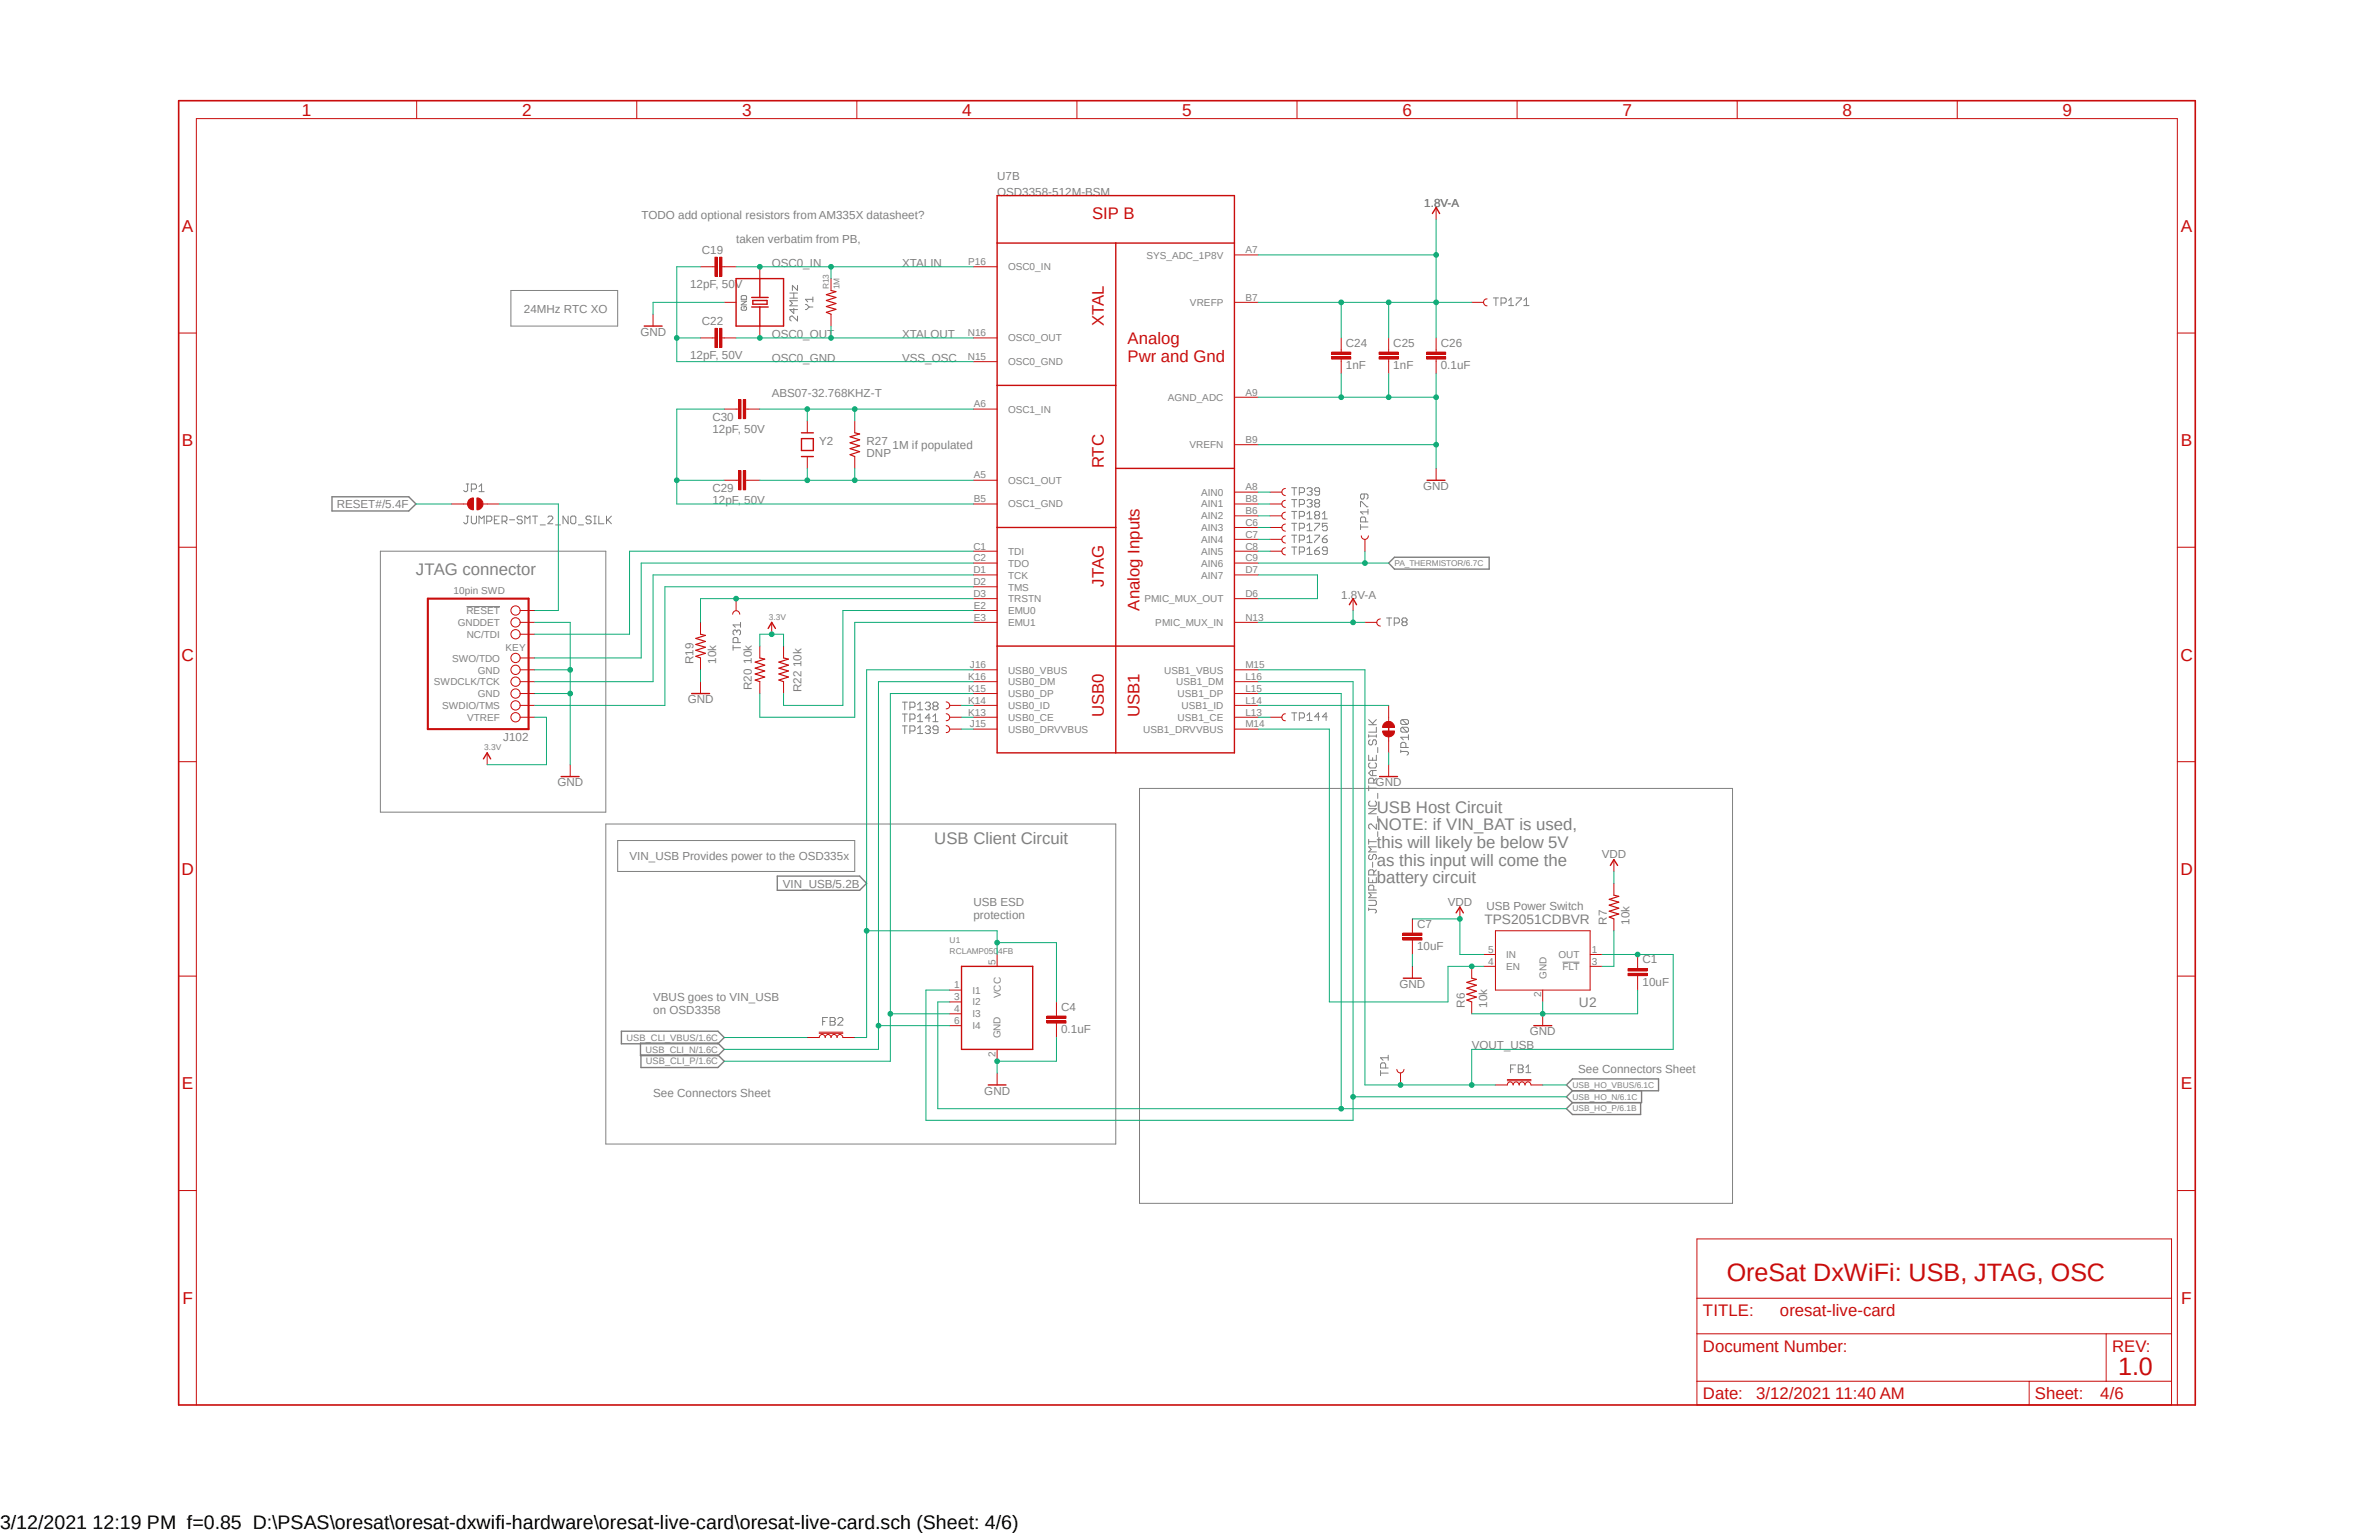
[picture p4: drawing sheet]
<svg xmlns="http://www.w3.org/2000/svg" width="432mm" height="279mm" viewBox="0 0 432 279" stroke-linecap="round" stroke-linejoin="round" font-family="sans-serif">
<defs><g id="words">
<g font-size="4.6" fill="#c90d0c">
<text x="314.2" y="233.1">OreSat DxWiFi: USB, JTAG, OSC</text>
<text x="385.4" y="250.4">1.0</text>
</g>
<text font-size="3.6" x="0" y="278.4">3/12/2021 12:19 PM f=0.85 D:\PSAS\oresat\oresat-dxwifi-hardware\oresat-live-card\oresat-live-card.sch (Sheet: 4/6)</text>
<g font-size="3.1" fill="#c90d0c">
<text x="54.9" y="21">1</text>
<text x="95" y="21">2</text>
<text x="135" y="21">3</text>
<text x="175.1" y="21">4</text>
<text x="215.1" y="21">5</text>
<text x="255.2" y="21">6</text>
<text x="295.2" y="21">7</text>
<text x="335.3" y="21">8</text>
<text x="375.3" y="21">9</text>
<text x="33.1" y="42.2">A</text>
<text x="396.8" y="42.2">A</text>
<text x="33.1" y="81.2">B</text>
<text x="396.8" y="81.2">B</text>
<text x="33" y="120.2">C</text>
<text x="396.7" y="120.2">C</text>
<text x="33" y="159.3">D</text>
<text x="396.7" y="159.3">D</text>
<text x="33.1" y="198.3">E</text>
<text x="396.8" y="198.3">E</text>
<text x="33.2" y="237.3">F</text>
<text x="396.9" y="237.3">F</text>
</g>
<g font-size="3" fill="#c90d0c">
<text x="198.7" y="39.9">SIP B</text>
<text x="200.9" y="59.4" transform="rotate(-90 200.9 59.4)">XTAL</text>
<text x="205.2" y="62.6">Analog</text>
<text x="205.2" y="65.8">Pwr and Gnd</text>
<text x="200.9" y="85.3" transform="rotate(-90 200.9 85.3)">RTC</text>
<text x="200.9" y="106.8" transform="rotate(-90 200.9 106.8)">JTAG</text>
<text x="207.3" y="111.1" transform="rotate(-90 207.3 111.1)">Analog Inputs</text>
<text x="200.9" y="130.6" transform="rotate(-90 200.9 130.6)">USB0</text>
<text x="207.3" y="130.6" transform="rotate(-90 207.3 130.6)">USB1</text>
<text x="309.9" y="239.6">TITLE:</text>
<text x="323.9" y="239.6">oresat-live-card</text>
<text x="309.9" y="246">Document Number:</text>
<text x="384.3" y="246">REV:</text>
<text x="309.9" y="254.7">Date:</text>
<text x="319.6" y="254.7">3/12/2021 11:40 AM</text>
<text x="370.3" y="254.7">Sheet:</text>
<text x="382.2" y="254.7">4/6</text>
</g>
<g font-size="3" fill="#808080">
<text x="75.7" y="104.6">JTAG connector</text>
<text x="250.5" y="147.9">USB Host Circuit</text>
<text x="170" y="153.7">USB Client Circuit</text>
<text x="250.5" y="151.1">NOTE: if VIN_BAT is used,</text>
<text x="250.5" y="154.3">this will likely be below 5V</text>
<text x="250.5" y="157.6">as this input will come the</text>
<text x="250.5" y="160.8">battery circuit</text>
</g>
<g font-size="2.5" fill="#808080">
<text x="270.1" y="168.2">TPS2051CDBVR</text>
<text x="287.3" y="183.3">U2</text>
</g>
<g font-size="2.1" fill="#808080">
<text x="181.4" y="35.6">OSD3358-512M-BSM</text>
<text x="181.4" y="32.8">U7B</text>
<text x="116.7" y="39.9">TODO add optional resistors from AM335X datasheet?</text>
<text x="259.2" y="37.8">1.8V-A</text>
<text x="127.7" y="46.2">C19</text>
<text x="133.9" y="44.2">taken verbatim from PB,</text>
<text x="125.6" y="52.5">12pF, 50V</text>
<text x="140.4" y="48.6">OSC0_IN</text>
<text x="164.2" y="48.6">XTALIN</text>
<text x="95.3" y="57">24MHz RTC XO</text>
<text x="127.7" y="59.1">C22</text>
<text x="116.5" y="61.1">GND</text>
<text x="125.6" y="65.4">12pF, 50V</text>
<text x="140.4" y="61.5">OSC0_OUT</text>
<text x="140.4" y="65.8">OSC0_GND</text>
<text x="164.2" y="61.5">XTALOUT</text>
<text x="164.2" y="65.8">VSS_OSC</text>
<text x="244.9" y="63.1">C24</text>
<text x="253.5" y="63.1">C25</text>
<text x="262.2" y="63.1">C26</text>
<text x="244.9" y="67.2">1nF</text>
<text x="253.5" y="67.2">1nF</text>
<text x="262.2" y="67.2">0.1uF</text>
<text x="129.6" y="76.6">C30</text>
<text x="140.4" y="72.3">ABS07-32.768KHZ-T</text>
<text x="129.6" y="78.8">12pF, 50V</text>
<text x="149.1" y="80.9">Y2</text>
<text x="157.7" y="83.1">DNP</text>
<text x="157.7" y="80.9">R27</text>
<text x="162.4" y="81.8">1M if populated</text>
<text x="129.6" y="89.6">C29</text>
<text x="259" y="89.2">GND</text>
<text x="61.3" y="92.5">RESET#/5.4F</text>
<text x="129.6" y="91.7">12pF, 50V</text>
<text x="244.1" y="109">1.8V-A</text>
<text x="126.2" y="120.9" transform="rotate(-90 126.2 120.9)">R19</text>
<text x="130.3" y="120.9" transform="rotate(-90 130.3 120.9)">10k</text>
<text x="136.8" y="125.6" transform="rotate(-90 136.8 125.6)">R20</text>
<text x="136.8" y="120.9" transform="rotate(-90 136.8 120.9)">10k</text>
<text x="145.8" y="121.5" transform="rotate(-90 145.8 121.5)">10k</text>
<text x="125.1" y="128">GND</text>
<text x="145.8" y="126" transform="rotate(-90 145.8 126)">R22</text>
<text x="91.6" y="134.8">J102</text>
<text x="101.4" y="143.1">GND</text>
<text x="250.3" y="143.1">GND</text>
<text x="114.6" y="156.5">VIN_USB Provides power to the OSD335x</text>
<text x="142.5" y="161.5">VIN_USB/5.2B</text>
<text x="291.5" y="156.3">VDD</text>
<text x="177.1" y="165">USB ESD</text>
<text x="177.1" y="167.3">protection</text>
<text x="263.4" y="164.9">VDD</text>
<text x="270.5" y="165.6">USB Power Switch</text>
<text x="257.9" y="173">10uF</text>
<text x="257.9" y="168.9">C7</text>
<text x="292.4" y="168.3" transform="rotate(-90 292.4 168.3)">R7</text>
<text x="296.5" y="168.3" transform="rotate(-90 296.5 168.3)">10k</text>
<text x="254.6" y="179.8">GND</text>
<text x="298.9" y="179.4">10uF</text>
<text x="298.9" y="175.3">C1</text>
<text x="118.9" y="182.2">VBUS goes to VIN_USB</text>
<text x="118.9" y="184.5">on OSD3358</text>
<text x="193.1" y="184">C4</text>
<text x="266.5" y="183.4" transform="rotate(-90 266.5 183.4)">R6</text>
<text x="270.6" y="183.4" transform="rotate(-90 270.6 183.4)">10k</text>
<text x="193.1" y="188.1">0.1uF</text>
<text x="267.8" y="191">VOUT_USB</text>
<text x="278.4" y="188.4">GND</text>
<text x="287.2" y="195.3">See Connectors Sheet</text>
<text x="118.9" y="199.6">See Connectors Sheet</text>
<text x="179.1" y="199.2">GND</text>
</g>
<g font-size="1.8" fill="#808080">
<text x="208.6" y="47.1">SYS_ADC_1P8V</text>
<text x="226.6" y="46.1">A7</text>
<text x="176.2" y="48.3">P16</text>
<text x="183.4" y="49.2">OSC0_IN</text>
<text x="216.5" y="55.7">VREFP</text>
<text x="226.6" y="54.7">B7</text>
<text x="176.1" y="65.5">N15</text>
<text x="176.1" y="61.2">N16</text>
<text x="183.4" y="62.1">OSC0_OUT</text>
<text x="183.4" y="66.5">OSC0_GND</text>
<text x="177.2" y="74.2">A6</text>
<text x="183.4" y="75.1">OSC1_IN</text>
<text x="212.5" y="72.9">AGND_ADC</text>
<text x="226.6" y="72">A9</text>
<text x="216.4" y="81.6">VREFN</text>
<text x="226.6" y="80.6">B9</text>
<text x="177.2" y="87.1">A5</text>
<text x="183.4" y="88.1">OSC1_OUT</text>
<text x="226.6" y="89.2">A8</text>
<text x="177.2" y="91.4">B5</text>
<text x="183.4" y="92.4">OSC1_GND</text>
<text x="218.6" y="90.2">AIN0</text>
<text x="218.6" y="92.4">AIN1</text>
<text x="218.6" y="94.5">AIN2</text>
<text x="226.6" y="91.4">B8</text>
<text x="226.6" y="93.6">B6</text>
<text x="226.6" y="95.7">C6</text>
<text x="177.1" y="100">C1</text>
<text x="183.4" y="101">TDI</text>
<text x="218.6" y="96.7">AIN3</text>
<text x="218.6" y="98.8">AIN4</text>
<text x="218.6" y="101">AIN5</text>
<text x="226.6" y="97.9">C7</text>
<text x="226.6" y="100">C8</text>
<text x="177.1" y="104.4">D1</text>
<text x="177.1" y="102.2">C2</text>
<text x="177.1" y="106.5">D2</text>
<text x="183.4" y="105.3">TCK</text>
<text x="183.4" y="103.2">TDO</text>
<text x="183.4" y="107.5">TMS</text>
<text x="218.6" y="103.2">AIN6</text>
<text x="218.6" y="105.3">AIN7</text>
<text x="226.6" y="102.2">C9</text>
<text x="226.6" y="104.4">D7</text>
<text x="82.5" y="108.1">10pin SWD</text>
<text x="83.3" y="114">GNDDET</text>
<text x="84.9" y="111.8">RESET</text>
<text x="177.1" y="108.7">D3</text>
<text x="177.2" y="110.8">E2</text>
<text x="177.2" y="113">E3</text>
<text x="183.4" y="111.8">EMU0</text>
<text x="183.4" y="114">EMU1</text>
<text x="183.4" y="109.6">TRSTN</text>
<text x="208.2" y="109.6">PMIC_MUX_OUT</text>
<text x="210.2" y="114">PMIC_MUX_IN</text>
<text x="226.6" y="108.7">D6</text>
<text x="226.6" y="113">N13</text>
<text x="84.9" y="116.1">NC/TDI</text>
<text x="92" y="118.4">KEY</text>
<text x="79" y="124.8">SWDCLK/TCK</text>
<text x="82.3" y="120.4">SWO/TDO</text>
<text x="87" y="122.6">GND</text>
<text x="176.2" y="123.8">K16</text>
<text x="176.2" y="125.9">K15</text>
<text x="176.5" y="121.6">J16</text>
<text x="183.4" y="124.8">USB0_DM</text>
<text x="183.4" y="122.6">USB0_VBUS</text>
<text x="211.8" y="122.6">USB1_VBUS</text>
<text x="214" y="124.8">USB1_DM</text>
<text x="226.6" y="123.8">L16</text>
<text x="226.6" y="125.9">L15</text>
<text x="226.6" y="121.6">M15</text>
<text x="80.4" y="129.1">SWDIO/TMS</text>
<text x="85" y="131.2">VTREF</text>
<text x="87" y="126.9">GND</text>
<text x="176.2" y="130.3">K13</text>
<text x="176.2" y="128.1">K14</text>
<text x="183.4" y="131.2">USB0_CE</text>
<text x="183.4" y="126.9">USB0_DP</text>
<text x="183.4" y="129.1">USB0_ID</text>
<text x="214.3" y="131.2">USB1_CE</text>
<text x="214.3" y="126.9">USB1_DP</text>
<text x="215" y="129.1">USB1_ID</text>
<text x="226.6" y="130.3">L13</text>
<text x="226.6" y="128.1">L14</text>
<text x="176.5" y="132.4">J15</text>
<text x="183.4" y="133.3">USB0_DRVVBUS</text>
<text x="208" y="133.4">USB1_DRVVBUS</text>
<text x="226.6" y="132.4">M14</text>
<text x="270.8" y="173.4">5</text>
<text x="289.7" y="173.4">1</text>
<text x="173.7" y="179.9">1</text>
<text x="181.1" y="175.6" transform="rotate(-90 181.1 175.6)">5</text>
<text x="270.8" y="175.6">4</text>
<text x="274.1" y="176.5">EN</text>
<text x="274.1" y="174.4">IN</text>
<text x="281.4" y="178.2" transform="rotate(-90 281.4 178.2)">GND</text>
<text x="283.6" y="174.4">OUT</text>
<text x="284.3" y="176.5">FLT</text>
<text x="289.7" y="175.6">3</text>
<text x="173.7" y="182.1">3</text>
<text x="173.7" y="184.2">4</text>
<text x="177" y="180.8">I1</text>
<text x="177" y="183">I2</text>
<text x="177" y="185.2">I3</text>
<text x="182.1" y="181.7" transform="rotate(-90 182.1 181.7)">VCC</text>
<text x="280.4" y="181.5" transform="rotate(-90 280.4 181.5)">2</text>
<text x="173.7" y="186.4">6</text>
<text x="177" y="187.3">I4</text>
<text x="182.1" y="189" transform="rotate(-90 182.1 189)">GND</text>
<text x="181.1" y="192.3" transform="rotate(-90 181.1 192.3)">2</text>
</g>
<g font-size="1.7" fill="#808080">
<text x="114" y="189.4">USB_CLI_VBUS/1.6C</text>
<text x="117.4" y="191.6">USB_CLI_N/1.6C</text>
<text x="117.5" y="193.8">USB_CLI_P/1.6C</text>
</g>
<g font-size="1.5" fill="#808080">
<text x="150.8" y="52.7" transform="rotate(-90 150.8 52.7)">R13</text>
<text x="152.7" y="52.7" transform="rotate(-90 152.7 52.7)">1M</text>
<text x="253.7" y="103">PA_THERMISTOR/6.7C</text>
<text x="139.9" y="112.8">3.3V</text>
<text x="88.1" y="136.5">3.3V</text>
<text x="172.8" y="171.6">U1</text>
<text x="172.8" y="173.7">RCLAMP0504FB</text>
<text x="286.1" y="198">USB_HO_VBUS/6.1C</text>
<text x="286.1" y="200.2">USB_HO_N/6.1C</text>
<text x="286.1" y="202.3">USB_HO_P/6.1B</text>
</g>
</g></defs>
<path d="M32 18.1l367.8 238.1M399.8 18.1l-367.8 238.1" fill="none" stroke="#fff" stroke-width=".18"/>
<g fill="none" stroke="#808080" stroke-width=".18">
<path d="M93 52.9h19.4v6.5h-19.4zM134.9 54.8h.9l-.9 .7h.9M135 55.8l-.1 .2v.3l.1 .2h.7l.1-.2v-.3l-.1-.2h-.3v.3M135 53.8h.7l.1 .2v.5h-.9v-.5zM143.7 54.3h1.4M143.7 53.3h1.4M144.4 56.1v1l-.7-.8h1.4M144.4 53.3v1M145.1 51.9v1l-.9-1v1M145.1 57.5v.9l-.9-.9-.5 .2v.5l.3 .2M145.1 54.7h-1.4l.5 .5-.5 .5h1.4M146.6 55.4h.2l.4 .5"/>
<path d="M147.2 55.9l-.4 .4h-.2M147.2 55.9h.7M147.9 54.5h-1.3l.4 .4M147.9 54.1v.8M271.7 54.2h1M272.2 54.2v1.4M273.1 55.2h.7l.3-.3v-.5l-.3-.2h-.7v1.4M274.5 54.7l.5-.5v1.4M274.5 55.6h.9M275.9 54.2h.9v.2l-.9 1v.2M277.3 55.6h.9M277.3 54.7l.4-.5v1.4"/>
<path d="M84.8 93.9h.5M84.8 88.1h.5M85.1 93.9v1.2l-.3 .2h-.2l-.2-.2M85.1 88.1v1.2l-.3 .2-.4-.2M85.8 93.9v1.2l.2 .2h.4l.3-.2v-1.2M85.8 89h.6l.3-.2v-.5l-.3-.2h-.6v1.4M87.2 95.3v-1.4l.4 .5 .5-.5v1.4M87.2 89.5h.9M87.2 88.6l.4-.5v1.4M88.6 94.9h.6l.3-.3v-.5l-.3-.2h-.6v1.4M90 94.6h.4M90.8 93.9h-.8v1.4h.8"/>
<path d="M91.4 94.9h.6l.2-.3v-.5l-.2-.2h-.6v1.4M91.8 94.9l.4 .4M92.7 94.6h.9M95 94.1l-.2-.2h-.4l-.3 .2v.3l.3 .2h.4l.2 .3-.2 .4h-.4l-.3-.2M95.5 95.3v-1.4l.5 .5 .4-.5v1.4M96.9 93.9h.9M97.4 93.9v1.4M98.3 95.5h.9M99.7 94.1l.2-.2h.5l.2 .2v.3l-.9 .9h.9M101.1 95.5h.9M103.4 93.9v1.4l-1-1.4v1.4M103.8 94.1l.3-.2h.5l.2 .2v1l-.2 .2h-.5l-.3-.2z"/>
<path d="M105.2 95.5h1M107.6 94.1l-.3-.2h-.5l-.2 .2v.3l.2 .2h.5l.3 .3v.2l-.3 .2h-.5l-.2-.2M108 95.3h.5M108 93.9h.5M108.2 93.9v1.4M109 93.9v1.4h.9M110.4 93.9v1.4M110.6 94.6l.7 .7M111.3 93.9l-.9 1M235 88.8h1M235 90.9h1M235 93.1h1"/>
<path d="M235 95.2h1M235 97.4h1M235 99.6h1M235.5 88.8v1.3M235.5 90.9v1.4M235.5 93.1v1.3M235.5 95.2v1.4M235.5 97.4v1.4M235.5 99.6v1.3M236.4 89.7h.7l.3-.2v-.5l-.3-.2h-.7v1.3M236.4 91.8h.7l.3-.2v-.5l-.3-.2h-.7v1.4M236.4 94h.7l.3-.2v-.5l-.3-.2h-.7v1.3"/>
<path d="M236.4 96.1h.7l.3-.2v-.4l-.3-.3h-.7v1.4M236.4 98.3h.7l.3-.2v-.5l-.3-.2h-.7v1.4M237.8 89l.2-.2h.5l.3 .2v.2l-.3 .3M237.8 91.1l.2-.2h.5l.3 .2v.3l-.3 .2M237.8 93.6l.5-.5v1.3M237.8 95.7l.5-.5v1.4M237.8 97.8l.5-.4v1.4M237.8 100l.5-.4v1.3M237.8 94.4h1M237.8 96.6h1M237.8 98.8h1M238.3 89.5h.2"/>
<path d="M238.3 91.6h.2M238.5 89.5l.3 .2v.2l-.3 .2h-.5l-.2-.2M238.5 91.6l.3 .2v.3l-.3 .2h-.5l-.2-.2M239.2 95.2h.9v.3l-.9 .9v.2M239.2 97.4h.9v.2l-.9 1v.2M239.4 91.6l-.2-.2v-.3l.2-.2h.5l.2 .2v.3l-.2 .2M239.4 91.6l-.2 .2v.3l.2 .2h.5l.2-.2v-.3l-.2-.2M239.4 93.8l-.2-.2v-.3l.2-.2h.5l.2 .2v.3l-.2 .2M239.4 93.8l-.2 .2v.2l.2 .2h.5l.2-.2v-.2l-.2-.2M239.4 91.6h.5M239.4 93.8h.5M240.1 89.5h-.7l-.2-.3v-.2l.2-.2h.5l.2 .2v.9l-.2 .2h-.5l-.2-.2"/>
<path d="M240.1 99.6l-.9 .6M240.6 94.4h.9M240.6 93.6l.4-.5v1.3M240.6 98.1h.7l.2 .2v.3l-.2 .2h-.5l-.2-.2zM241.5 95.2h-.9v.7l.4-.2h.3l.2 .2v.5l-.2 .2h-.5l-.2-.2M241.5 97.4l-.5 .2-.4 .5M247.6 95.9h1.3M247.6 92.2v-.9h.2l.9 .9h.2M247.6 95.5v.9M248.2 89.9v.7l-.2 .2h-.2l-.2-.2v-.5l.2-.2h.9l.2 .2v.5l-.2 .2M248.5 95v-.7l-.3-.2h-.4l-.2 .2v.7h1.3M248.9 93.2h-1.3l.4 .4"/>
<path d="M248.9 92.7v.9M69.2 100.3h41v47.5h-41zM84.9 110.4h6.1M133.4 117.9h1.3M133.4 117.4v1M134.1 114.9l-.3-.2h-.2l-.2 .2v.5l.2 .2M134.1 114.9l.2-.2h.2l.2 .2v.5l-.2 .2M134.1 114.9v.2M134.3 117v-.7l-.2-.3h-.5l-.2 .3v.7h1.3M134.7 113.3v.9M134.7 113.7h-1.3l.4 .5M236.4 100.5h.7l.3-.3v-.4l-.3-.2h-.7v1.3"/>
<path d="M237.8 100.9h1M239.2 100.2h.7l.2 .3v.2l-.2 .2h-.5l-.2-.2zM241.5 100.2h-.7l-.2-.2v-.2l.2-.2h.5l.2 .2v.9l-.2 .2h-.5l-.2-.2M252.3 112.5h.9M252.8 112.5v1.4M253.7 113.4h.7l.2-.2v-.5l-.2-.2h-.7v1.4M255.3 113.2l-.2-.3 .2-.4h.5l.2 .2v.2l-.2 .3M255.3 113.2l-.2 .2v.3l.2 .2h.5l.2-.2v-.3l-.2-.2M255.3 113.2h.5M164.2 130h.9M164.2 132.1h.9M164.2 127.8h.9"/>
<path d="M164.6 127.8v1.4M164.6 130v1.4M164.6 132.1v1.4M165.6 130.9h.7l.2-.2v-.5l-.2-.2h-.7v1.4M165.6 128.7h.7l.2-.2v-.4l-.2-.3h-.7v1.4M165.6 133.1h.7l.2-.3v-.4l-.2-.3h-.7v1.4M167 130.4l.4-.4v1.4M167 128.3l.4-.5v1.4M167 132.6l.4-.5v1.4M167 131.4h.9M167 133.5h.9M167 129.2h.9"/>
<path d="M168.4 132.4l.2-.3h.4l.3 .3v.2l-.3 .2M168.4 128.1l.2-.3h.4l.3 .3v.2l-.3 .2M168.8 132.8h.2M168.8 128.5h.2M169 132.8l.3 .3v.2l-.3 .2h-.4l-.2-.2M169 128.5l.3 .2v.3l-.3 .2h-.4l-.2-.2M169.3 130.7h-.9l.6-.7v1.4M169.8 131.4h.9M169.8 130.4l.4-.4v1.4M170 128.5l-.2-.2 .2-.5h.4l.3 .3v.2l-.3 .2M170 128.5l-.2 .2v.3l.2 .2h.4l.3-.2v-.3l-.3-.2M170 128.5h.4"/>
<path d="M170.7 132.8h-.7l-.2-.2 .2-.5h.4l.3 .3v.9l-.3 .2h-.4l-.2-.2M235 129.8h1M235.5 129.8v1.3M236.4 130.7h.7l.3-.2v-.5l-.3-.2h-.7v1.3M237.8 130.2l.5-.4v1.3M237.8 131.1h1M240.1 130.5h-.9l.7-.7v1.3M241.5 130.5h-.9l.7-.7v1.3M249 137.5v.9h1.4v-.9M249 133.7v.5M249 134h1.4M249 131.9h1.4"/>
<path d="M249 131l1 .9M249.3 134.7l-.3 .2v.5l.5 .2 .3-.2v-.5l.2-.2h.2l.2 .2v.5l-.2 .2M249.3 138.9l-.3 .2v.4l.3 .3h.9l.2-.3v-.4l-.2-.2M249.8 137.9v.5M250.4 132.4v.9h-1.4M250.4 133.7v.5M250.4 131l-.6 .7M250.7 136.1v.9M254.9 136.8h1.1l.3 .2v.2l-.3 .3M254.9 136.5v.5M255.1 132.4h.9l.3 .2v.5l-.3 .2M255.1 132.4l-.2 .2v.5l.2 .2h.9"/>
<path d="M255.1 131h.9l.3 .2v.5l-.3 .2M255.1 131l-.2 .2v.5l.2 .2h.9M255.1 132.4l.9 .9M255.1 131l.9 .9M255.8 136.1v-.7l-.2-.3h-.5l-.2 .3v.7h1.4M256.3 133.7v1M256.3 134.2h-1.4l.5 .5M110.2 150h92.8v58.2h-92.8zM112.4 153h43.1v5.6h-43.1zM207.3 143.5h108v75.5h-108zM249 159.7v1h1.4v-1M249 143v.9"/>
<path d="M249 152.8v.9M249 153.2h1.4M249 147.2h1.4l-1.4 .9h1.4M249 143.5h1.4M249.3 145.8l-.3 .2v.5l.3 .2h.9l.2-.2v-.5l-.2-.2M249.3 155.5l-.3 .3v.5l.5 .2 .3-.2v-.5l.2-.3h.2l.2 .3v.5l-.2 .2M249.8 140.3v.9M249.8 156.9v1M250 142.5v-.6l-.2-.3h-.5l-.3 .3v.6h1.4M250 159.3v-.8l-.2-.2h-.5l-.3 .2v.8h1.4M250.4 150v.9l-.9-.9-.5 .2v.5l.3 .2M250.4 158.3l-.4 .5"/>
<path d="M250.4 154.1h-1.4l.5 .5-.5 .5h1.4M250.4 141.6l-.4 .5M250.4 140.3h-.9l-.5 .4 .5 .5h.9M250.7 144.4v.9M250.7 148.6v.9M250.7 151.4v.9M249 165.5h1.2l.2 .2v.3l-.2 .2M249 163.9h1.2l.2 .2v.5l-.2 .2h-1.2M249 165.3v.4M249.8 160.2v.5M250 162v-.7l-.2-.2h-.5l-.3 .2v.7h1.4M250.4 162.5h-1.4l.5 .4-.5 .5h1.4"/>
<path d="M284.3 175.1h3.1M149.7 185.9h.4M150.6 185.2h-.9v1.4M151 185.2h.8l.2 .3-.2 .4 .2 .2v.3l-.2 .2h-.8zM151 185.9h.8M152.4 185.5l.3-.3h.5l.2 .3v.2l-1 .9h1M251.2 195.3h1.4M251.2 194.9v.9M252.1 194.4v-.7l-.2-.2h-.4l-.3 .2v.7h1.4M252.6 192.5h-1.4l.5 .5M252.6 192.1v.9M274.9 194.6h.4"/>
<path d="M275.8 193.8h-.9v1.4M276.3 193.8h.6l.3 .3-.3 .5 .3 .2v.2l-.3 .2h-.6zM276.3 194.6h.6M277.7 195.2h.9M277.7 194.3l.4-.5v1.4"/>
</g>
<path d="M60.4 90.4h14l1.3 1.3-1.3 1.3h-14zM252.7 102.5l1-1.1h17.3v2.2h-17.3zM141.4 159.5h15l1.3 1.3-1.3 1.3h-15zM113.1 187.7h17.5l1.2 1.1-1.2 1.2h-17.5zM116.5 189.9h14.1l1.2 1.1-1.2 1.2h-14.1zM116.6 192h14l1.2 1.2-1.2 1.1h-14zM286.1 196.4h15.7v2.1h-15.7l-1.1-1zM286.1 198.5l-1.1 1.1 1.1 1.1M298.7 198.5v2.2h-12.6M286.1 200.7l-1.1 1.1 1.1 1.1h12.4v-2.2" fill="none" stroke="#808080" stroke-width=".25"/>
<g fill="none" stroke="#c90d0c" stroke-width=".25">
<path d="M181.4 35.6h43.2v101.4h-43.2zM117.2 59.4h3.3M133.9 50.7h8.7v8.7h-8.7zM136.8 55.9h3M136.8 54.1h3M137 54.7h2.6v.7h-2.6zM138.3 50.7v3.4M138.3 55.9v3.5M181.4 44.2h43.2M203 44.2v92.8M145.8 78.8h2.2M145.8 79.8h2.2v2.2h-2.2z"/>
<path d="M181.4 70.1h21.6M145.8 83.1h2.2M181.4 96h21.6M203 85.3h21.6M139.8 114.4l.6-1.1 .7 1.1M181.4 117.6h43.2M88 138.1l.6-1.1 .7 1.1M125.9 126.2h3.2M102.1 141.4h3.3M293 157.5l.7-1 .6 1M175 175.9h12.9v15.1h-12.9zM255.4 178.1h3.2"/>
<path d="M265 166.2l.6-1.1 .7 1.1M179.8 197.5h3.2M279.1 186.7h3.3"/>
</g>
<g fill="none" stroke="#c90d0c" stroke-width=".18">
<path d="M75.8 18.3v3.3M115.9 18.3v3.3M155.9 18.3v3.3M196 18.3v3.3M236 18.3v3.3M276.1 18.3v3.3M316.1 18.3v3.3M356.2 18.3v3.3M118.8 57.2v2.2M127.5 48.6h2.6M130.1 59.8h.4v3.4h-.4zM130.1 46.8h.4v3.5h-.4z"/>
<path d="M130.9 59.8h.5v3.4h-.5zM130.9 46.8h.5v3.5h-.5zM131.4 48.6h2.5M131.8 55h2.1M138.3 48.6v2.1M138.3 59.4v2.1M151.2 50.7v2.2M151.2 57.2v2.2M177.1 48.6h4.3M224.6 55h4.3M224.6 46.4h4.3M267.8 55h2.2"/>
<path d="M270.6 54.4a.64 .64 0 0 0-.7 .6 .64 .64 0 0 0 .7 .7M32.5 60.6h3.2M127.5 61.5h2.6M131.4 61.5h2.5M131.8 74.5h2.6M134.4 72.7h.4v3.5h-.4zM135.3 72.7h.4v3.5h-.4zM135.7 74.5h2.6M146.9 76.6v2.2M155.5 76.6v2.2M177.1 65.8h4.3M177.1 61.5h4.3"/>
<path d="M177.1 74.5h4.3M224.6 72.3h4.3M396.2 60.6h3.3M32.5 99.6h3.2M131.8 87.4h2.6M134.4 85.7h.4v3.5h-.4zM135.3 85.7h.4v3.5h-.4zM135.7 87.4h2.6M146.9 83.1v2.2M155.5 83.1v2.2M177.1 91.7h4.3M177.1 87.4h4.3"/>
<path d="M224.6 89.6h4.3M224.6 91.7h4.3M224.6 93.9h4.3M224.6 96h4.3M224.6 98.2h4.3M224.6 80.9h4.3M231.1 89.6h2.2M231.1 91.7h2.2M231.1 93.9h2.2M231.1 96h2.2M231.1 98.2h2.2M233.9 88.9a.66 .66 0 0 0-.7 .7 .66 .66 0 0 0 .7 .6"/>
<path d="M233.9 91.1a.66 .66 0 0 0-.7 .6 .66 .66 0 0 0 .7 .7M233.9 93.2a.66 .66 0 0 0-.7 .7 .66 .66 0 0 0 .7 .6M233.9 95.4a.66 .66 0 0 0-.7 .6 .66 .66 0 0 0 .7 .7M233.9 97.5a.66 .66 0 0 0-.7 .7 .66 .66 0 0 0 .7 .6M233.9 99.7a.66 .66 0 0 0-.7 .7 .66 .66 0 0 0 .7 .6M247.7 97.5a.66 .66 0 0 0 .6 .7 .66 .66 0 0 0 .7-.7M248.4 98.2v2.1M396.2 99.6h3.3M94.6 111.1h2.7M94.6 113.3h2.7M94.6 119.8h2.7M94.6 115.4h2.7"/>
<path d="M127.5 113.3v2.1M127.5 119.8v2.1M138.3 117.6v2.2M140.4 113.3v2.1M142.6 117.6v2.2M177.1 100.3h4.3M177.1 102.5h4.3M177.1 104.6h4.3M177.1 111.1h4.3M177.1 113.3h4.3M177.1 106.8h4.3M177.1 109h4.3"/>
<path d="M224.6 100.3h4.3M224.6 102.5h4.3M224.6 104.6h4.3M224.6 113.3h4.3M224.6 109h4.3M231.1 100.3h2.2M32.5 138.6h3.2M88.6 137v2.2M94.6 130.6h2.7M94.6 124.1h2.7M94.6 126.2h2.7M94.6 128.4h2.7"/>
<path d="M94.6 121.9h2.7M103.8 139.2v2.2M127.5 124.1v2.1M138.3 124.1v2.1M142.6 124.1v2.1M172.2 129.9a.64 .64 0 0 1 .6 .7 .64 .64 0 0 1-.6 .6M172.2 132.1a.64 .64 0 0 1 .6 .6 .64 .64 0 0 1-.6 .6M172.2 127.8a.64 .64 0 0 1 .6 .6 .64 .64 0 0 1-.6 .6M172.8 130.6h2.2M172.8 132.7h2.2M172.8 128.4h2.2M177.1 130.6h4.3"/>
<path d="M177.1 124.1h4.3M177.1 126.2h4.3M177.1 132.7h4.3M177.1 128.4h4.3M177.1 121.9h4.3M224.6 130.6h4.3M224.6 124.1h4.3M224.6 126.2h4.3M224.6 132.7h4.3M224.6 128.4h4.3M224.6 121.9h4.3M231.1 130.6h2.2"/>
<path d="M233.9 129.9a.64 .64 0 0 0-.7 .7 .64 .64 0 0 0 .7 .6M396.2 138.6h3.3M293.7 156.5v2.1M32.5 177.7h3.2M181.4 173.7v2.2M255.3 170.7h3.4v.4h-3.4zM255.3 169.8h3.4v.5h-3.4zM257 167.3v2.5M257 171.2v2.5M257 175.9v2.2M265.6 165.1v2.2M267.8 175.9v2.2"/>
<path d="M270 173.7h2.1M270 175.9h2.1M272.1 169.4h17.2v10.8h-17.2zM289.3 173.7h2.2M289.3 175.9h2.2M293.7 160.8v2.1M293.7 167.3v2.1M296.2 177.2h3.5v.4h-3.5zM296.2 176.3h3.5v.4h-3.5zM298 173.7v2.6M298 177.6v2.6M396.2 177.7h3.3"/>
<path d="M146.9 188.8h2.2a.55 .55 0 0 1 .5-.5 .55 .55 0 0 1 .6 .5 .53 .53 0 0 1 .5-.5 .53 .53 0 0 1 .5 .5 .55 .55 0 0 1 .6-.5 .55 .55 0 0 1 .5 .5 .53 .53 0 0 1 .5-.5 .53 .53 0 0 1 .6 .5h2.1M149.1 188.1h4.3M149.1 187.9h4.3M172.8 180.2h2.2M172.8 182.4h2.2M172.8 186.7h2.2M172.8 184.5h2.2M181.4 191v2.2M181.4 195.3v2.2M190.5 185.8h3.5v.4h-3.5zM190.5 185h3.5v.4h-3.5zM192.2 182.4v2.6"/>
<path d="M192.2 186.2v2.6M254.2 194.6a.66 .66 0 0 0 .6 .7 .66 .66 0 0 0 .7-.7M254.8 195.3v2.2M267.8 182.4v2.1M272.1 197.5h2.2a.53 .53 0 0 1 .5-.6 .53 .53 0 0 1 .5 .6 .55 .55 0 0 1 .6-.6 .55 .55 0 0 1 .5 .6 .53 .53 0 0 1 .6-.6 .53 .53 0 0 1 .5 .6 .55 .55 0 0 1 .5-.6 .55 .55 0 0 1 .6 .6h2.1M274.3 196.7h4.3M274.3 196.5h4.3M280.7 180.2v2.2M280.7 184.5v2.2M32.5 216.7h3.2M396.2 216.7h3.3M308.8 225.5h86.3v30.2h-86.3z"/>
<path d="M308.8 236.3h86.3M35.7 255.7v-234.1h360.5v234.1M308.8 242.8h86.3M308.8 251.4h86.3M369.2 251.4v4.3M383.2 242.8v8.6"/>
<circle cx="93.8" cy="111.1" r=".85"/>
<circle cx="93.8" cy="113.3" r=".85"/>
<circle cx="93.8" cy="115.4" r=".85"/>
<circle cx="93.8" cy="119.8" r=".85"/>
<circle cx="93.8" cy="130.6" r=".85"/>
<circle cx="93.8" cy="124.1" r=".85"/>
<circle cx="93.8" cy="128.4" r=".85"/>
<circle cx="93.8" cy="121.9" r=".85"/>
<circle cx="93.8" cy="126.2" r=".85"/>
</g>
<g fill="none" stroke="#c90d0c" stroke-width=".42">
<path d="M130.3 46.8v3.5M130.3 59.8v3.4M131.1 46.8v3.5M131.1 59.8v3.4M134.6 72.7v3.5M135.5 72.7v3.5M134.6 85.7v3.5M135.5 85.7v3.5M255.3 170.9h3.4M255.3 170.1h3.4M296.2 177.4h3.5M296.2 176.5h3.5"/>
<path d="M190.5 186h3.5M190.5 185.2h3.5"/>
</g>
<path d="M151.2 52.9l.9 .2-1.7 .5 1.7 .5-1.7 .6 1.7 .5-1.7 .6 1.7 .5-1.7 .6 .8 .3M155.5 78.8l.9 .2-1.7 .5 1.7 .6-1.7 .5 1.7 .6-1.7 .5 1.7 .5-1.7 .6 .8 .3M127.5 115.4l.9 .3-1.8 .5 1.8 .6-1.8 .5 1.8 .5-1.8 .6 1.8 .5-1.8 .6 .9 .3M138.3 119.8l.8 .2-1.7 .5 1.7 .6-1.7 .5 1.7 .5-1.7 .6 1.7 .5-1.7 .6 .9 .3M142.6 119.8l.9 .2-1.8 .5 1.8 .6-1.8 .5 1.8 .5-1.8 .6 1.8 .5-1.8 .6 .9 .3M267.8 178.1l.8 .2-1.7 .5 1.7 .5-1.7 .6 1.7 .5-1.7 .6 1.7 .5-1.7 .5 .9 .4M293.7 162.9l.9 .3-1.8 .5 1.8 .5-1.8 .6 1.8 .5-1.8 .6 1.8 .5-1.8 .5 .9 .4" fill="none" stroke="#c90d0c" stroke-width=".21"/>
<path d="M77.9 109h18.3v23.7h-18.3z" fill="none" stroke="#c90d0c" stroke-width=".38"/>
<path d="M32.5 18.3h367v237.4h-367z" fill="none" stroke="#c90d0c" stroke-width=".3"/>
<path d="M252.7 133.1h1a1.02 1.02 0 0 1-1 1z" fill-rule="evenodd" fill="#c90d0c"/>
<path d="M252.7 133.1h1a1.02 1.02 0 0 1-1 1z" fill="none" stroke="#c90d0c" stroke-width=".18"/>
<path d="M251.6 133.1h1.1v1a1.02 1.02 0 0 1-1.1-1z" fill-rule="evenodd" fill="#c90d0c"/>
<path d="M251.6 133.1h1.1v1a1.02 1.02 0 0 1-1.1-1z" fill="none" stroke="#c90d0c" stroke-width=".18"/>
<path d="M252 131.6a1.06 1.06 0 0 1 1.1-.2 1.06 1.06 0 0 1 .6 1h-2.1l.1-.5z" fill-rule="evenodd" fill="#c90d0c"/>
<path d="M133.3 111.8a.66 .66 0 0 1 .7-.6 .66 .66 0 0 1 .6 .6M133.9 109v2.1M252 131.6a1.06 1.06 0 0 1 1.1-.2 1.06 1.06 0 0 1 .6 1h-2.1l.1-.5zM252.7 128.4v2.9M252.7 134.1v2.9M252.7 139.2v2.2" fill="none" stroke="#c90d0c" stroke-width=".18"/>
<path d="M252.7 132.1v1.5M251 141.4h3.3" fill="none" stroke="#c90d0c" stroke-width=".25"/>
<path d="M86.8 90.6a1.08 1.08 0 0 1 1.1 1.1 1.08 1.08 0 0 1-1.1 1.1z" fill-rule="evenodd" fill="#c90d0c"/>
<path d="M86.8 90.6a1.08 1.08 0 0 1 1.1 1.1 1.08 1.08 0 0 1-1.1 1.1z" fill="none" stroke="#c90d0c" stroke-width=".18"/>
<path d="M85.3 91l.3-.2 .5-.2v2.2a1.08 1.08 0 0 1-.9-.6 1.08 1.08 0 0 1 .1-1.2z" fill-rule="evenodd" fill="#c90d0c"/>
<g fill="none" stroke="#c90d0c" stroke-width=".18">
<path d="M261.3 37.8v2.1M242.3 64.9h3.5v.5h-3.5zM242.3 64.1h3.5v.4h-3.5zM244.1 61.5v2.6M244.1 65.4v2.6M251 64.9h3.4v.5h-3.4zM251 64.1h3.4v.4h-3.4zM252.7 61.5v2.6M252.7 65.4v2.6M259.6 64.9h3.5v.5h-3.5zM259.6 64.1h3.5v.4h-3.5zM261.3 61.5v2.6"/>
<path d="M261.3 65.4v2.6M82.2 91.7h2.9M85.3 91l.3-.2 .5-.2v2.2a1.08 1.08 0 0 1-.9-.6 1.08 1.08 0 0 1 .1-1.2zM87.9 91.7h2.9M261.3 85.3v2.1M246.2 109v2.1M248.4 113.3h2.1M251.2 112.6a.66 .66 0 0 0-.7 .7 .66 .66 0 0 0 .7 .7"/>
</g>
<path d="M242.3 65.2h3.5M242.3 64.3h3.5M251 65.2h3.4M251 64.3h3.4M259.6 65.2h3.5M259.6 64.3h3.5" fill="none" stroke="#c90d0c" stroke-width=".42"/>
<path d="M260.6 38.9l.7-1.1 .7 1.1M259.7 87.4h3.2M245.5 110.1l.7-1.1 .6 1.1" fill="none" stroke="#c90d0c" stroke-width=".25"/>
<path d="M97.3 113.3h6.5v25.9M97.3 121.9h6.5" fill="none" stroke="#0dab76" stroke-width=".18"/>
<circle cx="103.8" cy="121.9" r=".43" fill="#0dab76"/>
<g fill="none" stroke="#0dab76" stroke-width=".18">
<path d="M97.3 126.2h6.5"/>
<circle cx="103.8" cy="121.9" r=".43"/>
</g>
<circle cx="103.8" cy="126.2" r=".43" fill="#0dab76"/>
<g fill="none" stroke="#0dab76" stroke-width=".18">
<path d="M192.2 188.8v4.4h-10.8v2.1"/>
<circle cx="103.8" cy="126.2" r=".43"/>
</g>
<circle cx="181.4" cy="193.2" r=".43" fill="#0dab76"/>
<g fill="none" stroke="#0dab76" stroke-width=".18">
<path d="M298 180.2v4.3h-17.3v-2.1"/>
<circle cx="181.4" cy="193.2" r=".43"/>
</g>
<circle cx="280.7" cy="184.5" r=".43" fill="#0dab76"/>
<g fill="none" stroke="#0dab76" stroke-width=".18">
<path d="M131.8 55h-13v2.2M252.7 68v4.3M261.3 68v4.3h-32.4M127.5 121.9v2.2M252.7 137v2.2M257 173.7v2.2M267.8 184.5h12.9"/>
<circle cx="280.7" cy="184.5" r=".43"/>
</g>
<circle cx="252.7" cy="72.3" r=".43" fill="#0dab76"/>
<g fill="none" stroke="#0dab76" stroke-width=".18">
<path d="M244.1 68v4.3"/>
<circle cx="252.7" cy="72.3" r=".43"/>
</g>
<circle cx="244" cy="72.3" r=".43" fill="#0dab76"/>
<g fill="none" stroke="#0dab76" stroke-width=".18">
<path d="M261.3 72.3v8.6h-32.4"/>
<circle cx="244" cy="72.3" r=".43"/>
</g>
<circle cx="261.3" cy="72.3" r=".43" fill="#0dab76"/>
<g fill="none" stroke="#0dab76" stroke-width=".18">
<path d="M261.3 80.9v4.4"/>
<circle cx="261.3" cy="72.3" r=".43"/>
</g>
<circle cx="261.3" cy="80.9" r=".43" fill="#0dab76"/>
<g fill="none" stroke="#0dab76" stroke-width=".18">
<path d="M177.1 121.9h-19.4v66.9M157.7 169.4h23.7v4.3"/>
<circle cx="261.3" cy="80.9" r=".43"/>
</g>
<circle cx="157.7" cy="169.4" r=".43" fill="#0dab76"/>
<g fill="none" stroke="#0dab76" stroke-width=".18">
<path d="M181.4 171.6h10.8v10.8"/>
<circle cx="157.7" cy="169.4" r=".43"/>
</g>
<circle cx="181.4" cy="171.6" r=".43" fill="#0dab76"/>
<g fill="none" stroke="#0dab76" stroke-width=".18">
<path d="M138.3 117.6v-2.2h4.3v2.2M97.3 130.6h2.1v8.6h-10.8M155.5 188.8h2.2"/>
<circle cx="181.4" cy="171.6" r=".43"/>
</g>
<circle cx="140.4" cy="115.4" r=".43" fill="#0dab76"/>
<g fill="none" stroke="#0dab76" stroke-width=".18">
<path d="M177.1 102.5h-60.4v17.3h-19.4M177.1 104.6h-58.3v19.5h-21.5M177.1 106.8h-56.1v21.6h-23.7M177.1 124.1h-17.2v66.9h-28.1M159.9 186.7h12.9"/>
<circle cx="140.4" cy="115.4" r=".43"/>
</g>
<circle cx="159.8" cy="186.7" r=".43" fill="#0dab76"/>
<g fill="none" stroke="#0dab76" stroke-width=".18">
<path d="M177.1 126.2h-15.1v67h-30.2M162 184.5h10.8"/>
<circle cx="159.8" cy="186.7" r=".43"/>
</g>
<circle cx="162" cy="184.5" r=".43" fill="#0dab76"/>
<g fill="none" stroke="#0dab76" stroke-width=".18">
<path d="M263.5 175.9h6.5M131.8 188.8h15.1M280.7 197.5h4.3"/>
<circle cx="162" cy="184.5" r=".43"/>
</g>
<circle cx="267.8" cy="175.9" r=".43" fill="#0dab76"/>
<g fill="none" stroke="#0dab76" stroke-width=".18">
<path d="M177.1 100.3h-62.5v15.1h-17.3M177.1 109h-49.6v4.3M228.9 132.7h13v49.7h21.6v-6.5M293.7 169.4v6.5h-2.2"/>
<circle cx="267.8" cy="175.9" r=".43"/>
</g>
<circle cx="133.9" cy="109" r=".43" fill="#0dab76"/>
<g fill="none" stroke="#0dab76" stroke-width=".18">
<path d="M133.9 48.6h43.2M151.2 48.6v2.1"/>
<circle cx="133.9" cy="109" r=".43"/>
</g>
<circle cx="151.2" cy="48.6" r=".43" fill="#0dab76"/>
<circle cx="151.2" cy="48.6" r=".43" fill="none" stroke="#0dab76" stroke-width=".18"/>
<circle cx="138.3" cy="48.6" r=".43" fill="#0dab76"/>
<g fill="none" stroke="#0dab76" stroke-width=".18">
<path d="M151.2 59.4v2.1M133.9 61.5h43.2"/>
<circle cx="138.3" cy="48.6" r=".43"/>
</g>
<circle cx="151.2" cy="61.5" r=".43" fill="#0dab76"/>
<circle cx="151.2" cy="61.5" r=".43" fill="none" stroke="#0dab76" stroke-width=".18"/>
<circle cx="138.3" cy="61.5" r=".43" fill="#0dab76"/>
<g fill="none" stroke="#0dab76" stroke-width=".18">
<path d="M127.5 48.6h-4.4v17.2h54M123.1 61.5h4.4"/>
<circle cx="138.3" cy="61.5" r=".43"/>
</g>
<circle cx="123.1" cy="61.5" r=".43" fill="#0dab76"/>
<g fill="none" stroke="#0dab76" stroke-width=".18">
<path d="M304.5 173.7v17.3h-36.7v6.5h4.3"/>
<circle cx="123.1" cy="61.5" r=".43"/>
</g>
<circle cx="267.8" cy="197.5" r=".43" fill="#0dab76"/>
<g fill="none" stroke="#0dab76" stroke-width=".18">
<path d="M291.5 173.7h13"/>
<circle cx="267.8" cy="197.5" r=".43"/>
</g>
<circle cx="298" cy="173.7" r=".43" fill="#0dab76"/>
<g fill="none" stroke="#0dab76" stroke-width=".18">
<path d="M228.9 121.9h19.5v75.6h19.4"/>
<circle cx="298" cy="173.7" r=".43"/>
</g>
<circle cx="254.8" cy="197.5" r=".43" fill="#0dab76"/>
<g fill="none" stroke="#0dab76" stroke-width=".18">
<path d="M228.9 102.5h23.8M248.4 100.3v2.2"/>
<circle cx="254.8" cy="197.5" r=".43"/>
</g>
<circle cx="248.4" cy="102.5" r=".43" fill="#0dab76"/>
<g fill="none" stroke="#0dab76" stroke-width=".18">
<path d="M228.9 98.2h2.2M228.9 96h2.2M228.9 93.9h2.2M228.9 91.7h2.2M228.9 89.6h2.2M228.9 100.3h2.2M175 130.6h2.1M175 132.7h2.1M257 167.3h8.6"/>
<circle cx="248.4" cy="102.5" r=".43"/>
</g>
<circle cx="265.6" cy="167.3" r=".43" fill="#0dab76"/>
<g fill="none" stroke="#0dab76" stroke-width=".18">
<path d="M228.9 124.1h17.3v79.8h-77.7v-23.7h4.3M293.7 158.6v2.2M265.6 167.3v6.4h4.4M246.2 199.6h38.8"/>
<circle cx="265.6" cy="167.3" r=".43"/>
</g>
<circle cx="246.2" cy="199.6" r=".43" fill="#0dab76"/>
<g fill="none" stroke="#0dab76" stroke-width=".18">
<path d="M138.3 74.5h17.2M146.9 74.5v2.1M228.9 130.6h2.2M228.9 128.4h23.8"/>
<circle cx="246.2" cy="199.6" r=".43"/>
</g>
<circle cx="146.9" cy="74.5" r=".43" fill="#0dab76"/>
<g fill="none" stroke="#0dab76" stroke-width=".18">
<path d="M177.1 74.5h-21.6v2.1"/>
<circle cx="146.9" cy="74.5" r=".43"/>
</g>
<circle cx="155.5" cy="74.5" r=".43" fill="#0dab76"/>
<g fill="none" stroke="#0dab76" stroke-width=".18">
<path d="M138.3 87.4h8.6M155.5 85.3v2.1"/>
<circle cx="155.5" cy="74.5" r=".43"/>
</g>
<circle cx="146.9" cy="87.4" r=".43" fill="#0dab76"/>
<g fill="none" stroke="#0dab76" stroke-width=".18">
<path d="M146.9 85.3v2.1h30.2"/>
<circle cx="146.9" cy="87.4" r=".43"/>
</g>
<circle cx="155.5" cy="87.4" r=".43" fill="#0dab76"/>
<g fill="none" stroke="#0dab76" stroke-width=".18">
<path d="M131.8 74.5h-8.7v17.2h54M123.1 87.4h8.7"/>
<circle cx="155.5" cy="87.4" r=".43"/>
</g>
<circle cx="123.1" cy="87.4" r=".43" fill="#0dab76"/>
<g fill="none" stroke="#0dab76" stroke-width=".18">
<path d="M75.7 91.7h6.5M90.8 91.7h10.8v19.4h-4.3M177.1 113.3h-21.6v17.3h-17.2v-4.4M177.1 111.1h-23.7v17.3h-10.8v-2.2M175 128.4h2.1M228.9 126.2h15.2v75.6h-73.5v-19.4"/>
<circle cx="123.1" cy="87.4" r=".43"/>
</g>
<circle cx="244" cy="201.8" r=".43" fill="#0dab76"/>
<g fill="none" stroke="#0dab76" stroke-width=".18">
<path d="M261.3 39.9v6.5h-32.4M228.9 55h32.4v6.5M244.1 55v6.5M228.9 104.6h10.8v4.4h-10.8M170.6 182.4h2.2M244.1 201.8h40.9"/>
<circle cx="244" cy="201.8" r=".43"/>
</g>
<circle cx="244" cy="55" r=".43" fill="#0dab76"/>
<g fill="none" stroke="#0dab76" stroke-width=".18">
<path d="M252.7 55v6.5"/>
<circle cx="244" cy="55" r=".43"/>
</g>
<circle cx="252.7" cy="55" r=".43" fill="#0dab76"/>
<g fill="none" stroke="#0dab76" stroke-width=".18">
<path d="M261.3 55h6.5"/>
<circle cx="252.7" cy="55" r=".43"/>
</g>
<circle cx="261.3" cy="55" r=".43" fill="#0dab76"/>
<g fill="none" stroke="#0dab76" stroke-width=".18">
<path d="M261.3 46.4v8.6"/>
<circle cx="261.3" cy="55" r=".43"/>
</g>
<circle cx="261.3" cy="46.4" r=".43" fill="#0dab76"/>
<g fill="none" stroke="#0dab76" stroke-width=".18">
<path d="M228.9 113.3h19.5M246.2 111.1v2.2"/>
<circle cx="261.3" cy="46.4" r=".43"/>
</g>
<circle cx="246.2" cy="113.3" r=".43" fill="#0dab76"/>
<circle cx="246.2" cy="113.3" r=".43" fill="none" stroke="#0dab76" stroke-width=".18"/>
<use href="#words"/>
</svg>
